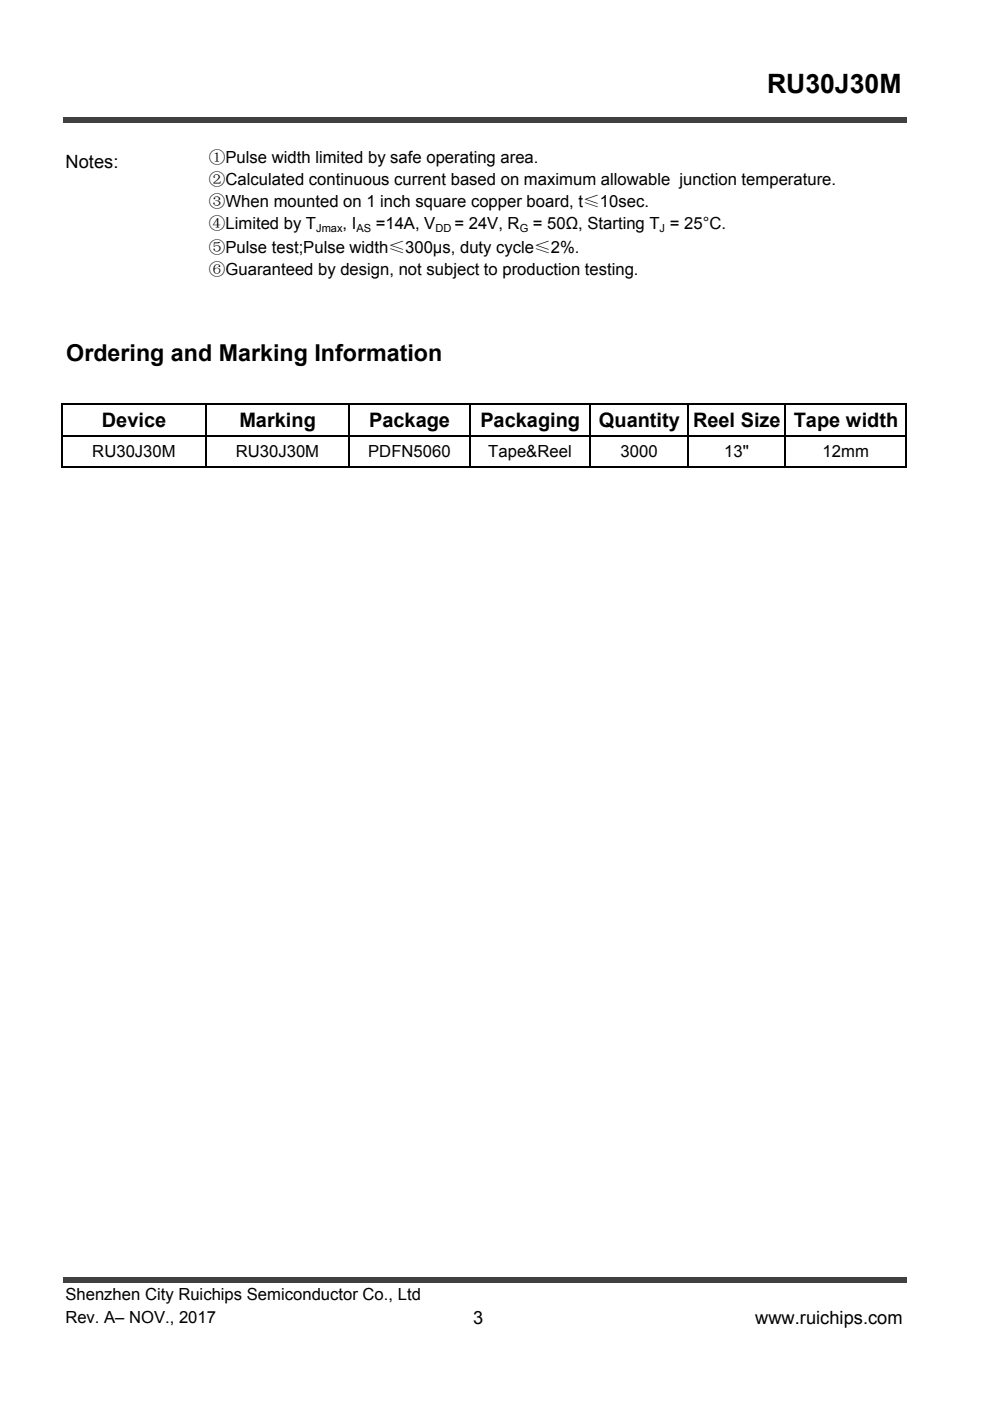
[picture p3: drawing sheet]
<svg xmlns="http://www.w3.org/2000/svg" width="210mm" height="297mm" viewBox="0 0 210 297" stroke-linecap="round" stroke-linejoin="round" font-family="sans-serif">
<defs><g id="words">
<text font-size="5.7" x="162.7" y="19.8">RU30J30M</text>
<text font-size="4.9" x="14.1" y="76.6">Ordering and Marking Information</text>
<g font-size="4.2">
<text x="21.6" y="90.6">Device</text>
<text x="50.8" y="90.6">Marking</text>
<text x="78.3" y="90.6">Package</text>
<text x="101.9" y="90.6">Packaging</text>
<text x="127" y="90.6">Quantity Reel Size Tape width</text>
</g>
<g font-size="3.9">
<text x="13.9" y="35.6">Notes:</text>
<text x="100.4" y="280.7">3</text>
<text x="160.2" y="280.7">www.ruichips.com</text>
</g>
<g font-size="3.5">
<text x="44.3" y="34.6">①Pulse width limited by safe operating area.</text>
<text x="44.3" y="39.2">②Calculated continuous current based on maximum allowable junction temperature.</text>
<text x="44.3" y="43.9">③When mounted on 1 inch square copper board, t≤10sec.</text>
<text x="44.3" y="53.6">⑤Pulse test;Pulse width≤300µs, duty cycle≤2%.</text>
<text x="44.3" y="48.6">④Limited by T</text>
<text x="72.7" y="48.6">, I</text>
<text x="79.7" y="48.6">=14A, V</text>
<text x="96.4" y="48.6">= 24V, R</text>
<text x="113" y="48.6">= 50Ω, Starting T = 25°C.</text>
<text x="44.3" y="58.3">⑥Guaranteed by design, not subject to production testing.</text>
<text x="19.6" y="96.9">RU30J30M</text>
<text x="50" y="96.9">RU30J30M</text>
<text x="78.1" y="96.9">PDFN5060</text>
<text x="103.6" y="96.9">Tape&amp;Reel</text>
<text x="131.6" y="96.9">3000</text>
<text x="153.6" y="96.9">13''</text>
<text x="174.5" y="96.9">12mm</text>
<text x="13.9" y="275.6">Shenzhen City Ruichips Semiconductor Co., Ltd</text>
<text x="13.9" y="280.6">Rev. A– NOV., 2017</text>
</g>
<g font-size="2.3">
<text x="67.1" y="49.3">Jmax</text>
<text x="75.6" y="49.3">AS</text>
<text x="92.4" y="49.3">DD</text>
<text x="110.2" y="49.3">G</text>
<text x="139.9" y="49.3">J</text>
</g>
</g></defs>
<g fill="#404040">
<path d="M13.4 24.8h178.8v1.1h-178.8z"/>
<path d="M13.4 270.8h178.8v1.1h-178.8z"/>
</g>
<path d="M13.2 85.5v13.7M13.4 85.7h178.9M13.4 92.4h178.9M13.4 99h178.9M43.6 85.9v13.3M74.1 85.9v13.3M99.6 85.9v13.3M125.2 85.9v13.3M145.9 85.9v13.3M166.6 85.9v13.3M192.2 85.9v13.3" fill="none" stroke="#000" stroke-width=".34"/>
<path d="M13 99.9h178v39.5h-178z" fill="#fff"/>
<use href="#words"/>
</svg>
